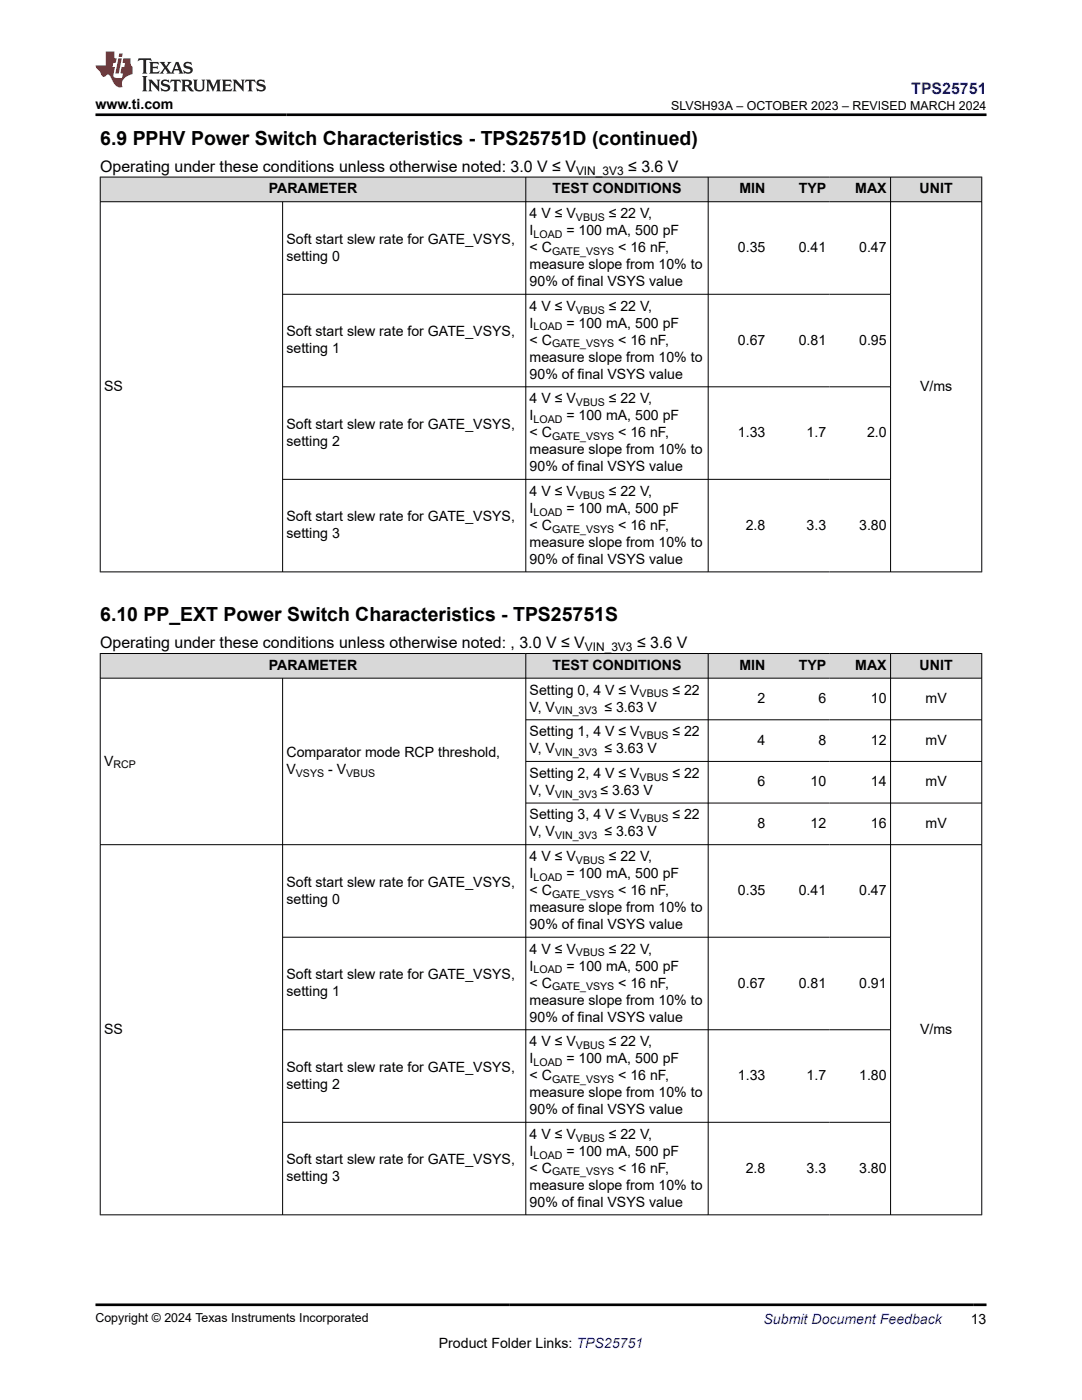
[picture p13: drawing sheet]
<svg xmlns="http://www.w3.org/2000/svg" width="216mm" height="279mm" viewBox="0 0 216 279" stroke-linecap="round" stroke-linejoin="round" font-family="sans-serif">
<defs><g id="words">
<g font-size="3.9">
<text x="20" y="28.8">6.9 PPHV Power Switch Characteristics - TPS25751D (continued)</text>
<text x="20" y="123.9">6.10 PP_EXT Power Switch Characteristics - TPS25751S</text>
</g>
<text font-size="3.2" fill="#00f" x="181.8" y="18.7">TPS25751</text>
<g font-size="3.2">
<text x="20" y="34.3">Operating under these conditions unless otherwise noted: 3.0 V ≤ V</text>
<text x="125.3" y="34.3">≤ 3.6 V</text>
<text x="20" y="129.4">Operating under these conditions unless otherwise noted: , 3.0 V ≤ V</text>
<text x="127.1" y="129.4">≤ 3.6 V</text>
</g>
<g font-size="2.8">
<text x="19" y="21.8">www.ti.com</text>
<text x="53.6" y="38.6">PARAMETER</text>
<text x="110.3" y="38.6">TEST CONDITIONS</text>
<text x="147.6" y="38.6">MIN</text>
<text x="159.4" y="38.6">TYP</text>
<text x="170.7" y="38.6">MAX</text>
<text x="183.5" y="38.6">UNIT</text>
<text x="105.7" y="43.5">4 V ≤ V</text>
<text x="105.7" y="46.9">I</text>
<text x="113" y="46.9">= 100 mA, 500 pF</text>
<text x="121.5" y="43.5">≤ 22 V,</text>
<text x="57.2" y="48.6">Soft start slew rate for GATE_VSYS,</text>
<text x="57.2" y="52">setting 0</text>
<text x="105.7" y="53.7">measure slope from 10% to</text>
<text x="105.7" y="50.3">&lt; C</text>
<text x="123.4" y="50.3">&lt; 16 nF,</text>
<text x="147.2" y="50.3">0.35</text>
<text x="159.4" y="50.3">0.41</text>
<text x="171.4" y="50.3">0.47</text>
<text x="105.7" y="57.1">90% of final VSYS value</text>
<text x="105.7" y="62">4 V ≤ V</text>
<text x="105.7" y="65.4">I</text>
<text x="113" y="65.4">= 100 mA, 500 pF</text>
<text x="121.5" y="62">≤ 22 V,</text>
<text x="57.2" y="67.1">Soft start slew rate for GATE_VSYS,</text>
<text x="57.2" y="70.5">setting 1</text>
<text x="105.7" y="68.8">&lt; C</text>
<text x="123.4" y="68.8">&lt; 16 nF,</text>
<text x="147.2" y="68.8">0.67</text>
<text x="159.4" y="68.8">0.81</text>
<text x="171.4" y="68.8">0.95</text>
<text x="105.7" y="72.2">measure slope from 10% to</text>
<text x="105.7" y="75.5">90% of final VSYS value</text>
<text x="20.8" y="78">SS</text>
<text x="105.7" y="80.5">4 V ≤ V</text>
<text x="105.7" y="83.9">I</text>
<text x="113" y="83.9">= 100 mA, 500 pF</text>
<text x="121.5" y="80.5">≤ 22 V,</text>
<text x="183.6" y="78">V/ms</text>
<text x="57.2" y="85.6">Soft start slew rate for GATE_VSYS,</text>
<text x="57.2" y="88.9">setting 2</text>
<text x="105.7" y="87.2">&lt; C</text>
<text x="123.4" y="87.2">&lt; 16 nF,</text>
<text x="147.2" y="87.2">1.33</text>
<text x="160.9" y="87.2">1.7</text>
<text x="173" y="87.2">2.0</text>
<text x="105.7" y="90.6">measure slope from 10% to</text>
<text x="105.7" y="94">90% of final VSYS value</text>
<text x="105.7" y="98.9">4 V ≤ V</text>
<text x="121.5" y="98.9">≤ 22 V,</text>
<text x="57.2" y="104">Soft start slew rate for GATE_VSYS,</text>
<text x="57.2" y="107.4">setting 3</text>
<text x="105.7" y="105.7">&lt; C</text>
<text x="105.7" y="102.3">I</text>
<text x="113" y="102.3">= 100 mA, 500 pF</text>
<text x="123.4" y="105.7">&lt; 16 nF,</text>
<text x="148.8" y="105.7">2.8</text>
<text x="160.9" y="105.7">3.3</text>
<text x="171.4" y="105.7">3.80</text>
<text x="105.7" y="109.1">measure slope from 10% to</text>
<text x="105.7" y="112.5">90% of final VSYS value</text>
<text x="53.6" y="133.7">PARAMETER</text>
<text x="110.3" y="133.7">TEST CONDITIONS</text>
<text x="147.6" y="133.7">MIN</text>
<text x="159.4" y="133.7">TYP</text>
<text x="170.7" y="133.7">MAX</text>
<text x="183.5" y="133.7">UNIT</text>
<text x="105.7" y="142">V, V</text>
<text x="105.7" y="138.6">Setting 0, 4 V ≤ V</text>
<text x="120.6" y="142">≤ 3.63 V</text>
<text x="134.2" y="138.6">≤ 22</text>
<text x="151.2" y="140.3">2</text>
<text x="163.3" y="140.3">6</text>
<text x="173.8" y="140.3">10</text>
<text x="184.7" y="140.3">mV</text>
<text x="105.7" y="146.9">Setting 1, 4 V ≤ V</text>
<text x="134.2" y="146.9">≤ 22</text>
<text x="151.2" y="148.6">4</text>
<text x="163.3" y="148.6">8</text>
<text x="173.8" y="148.6">12</text>
<text x="184.7" y="148.6">mV</text>
<text x="20.8" y="152.8">V</text>
<text x="57.2" y="151.1">Comparator mode RCP threshold,</text>
<text x="57.2" y="154.5">V</text>
<text x="65.5" y="154.5">- V</text>
<text x="105.7" y="150.3">V, V</text>
<text x="105.7" y="155.2">Setting 2, 4 V ≤ V</text>
<text x="120.6" y="150.3">≤ 3.63 V</text>
<text x="134.2" y="155.2">≤ 22</text>
<text x="105.7" y="158.6">V, V</text>
<text x="119.8" y="158.6">≤ 3.63 V</text>
<text x="151.2" y="156.9">6</text>
<text x="161.7" y="156.9">10</text>
<text x="173.8" y="156.9">14</text>
<text x="184.7" y="156.9">mV</text>
<text x="105.7" y="166.9">V, V</text>
<text x="105.7" y="163.5">Setting 3, 4 V ≤ V</text>
<text x="120.6" y="166.9">≤ 3.63 V</text>
<text x="134.2" y="163.5">≤ 22</text>
<text x="151.2" y="165.2">8</text>
<text x="161.7" y="165.2">12</text>
<text x="173.8" y="165.2">16</text>
<text x="184.7" y="165.2">mV</text>
<text x="105.7" y="171.8">4 V ≤ V</text>
<text x="121.5" y="171.8">≤ 22 V,</text>
<text x="57.2" y="176.9">Soft start slew rate for GATE_VSYS,</text>
<text x="105.7" y="178.6">&lt; C</text>
<text x="105.7" y="175.2">I</text>
<text x="113" y="175.2">= 100 mA, 500 pF</text>
<text x="123.4" y="178.6">&lt; 16 nF,</text>
<text x="147.2" y="178.6">0.35</text>
<text x="159.4" y="178.6">0.41</text>
<text x="171.4" y="178.6">0.47</text>
<text x="57.2" y="180.3">setting 0</text>
<text x="105.7" y="182">measure slope from 10% to</text>
<text x="105.7" y="185.4">90% of final VSYS value</text>
<text x="105.7" y="190.3">4 V ≤ V</text>
<text x="121.5" y="190.3">≤ 22 V,</text>
<text x="57.2" y="195.4">Soft start slew rate for GATE_VSYS,</text>
<text x="105.7" y="197.1">&lt; C</text>
<text x="105.7" y="193.7">I</text>
<text x="113" y="193.7">= 100 mA, 500 pF</text>
<text x="123.4" y="197.1">&lt; 16 nF,</text>
<text x="147.2" y="197.1">0.67</text>
<text x="159.4" y="197.1">0.81</text>
<text x="171.4" y="197.1">0.91</text>
<text x="57.2" y="198.8">setting 1</text>
<text x="105.7" y="200.5">measure slope from 10% to</text>
<text x="105.7" y="203.9">90% of final VSYS value</text>
<text x="20.8" y="206.3">SS</text>
<text x="105.7" y="208.8">4 V ≤ V</text>
<text x="121.5" y="208.8">≤ 22 V,</text>
<text x="183.6" y="206.3">V/ms</text>
<text x="57.2" y="213.9">Soft start slew rate for GATE_VSYS,</text>
<text x="105.7" y="215.6">&lt; C</text>
<text x="105.7" y="212.2">I</text>
<text x="113" y="212.2">= 100 mA, 500 pF</text>
<text x="123.4" y="215.6">&lt; 16 nF,</text>
<text x="147.2" y="215.6">1.33</text>
<text x="160.9" y="215.6">1.7</text>
<text x="171.4" y="215.6">1.80</text>
<text x="57.2" y="217.3">setting 2</text>
<text x="105.7" y="218.9">measure slope from 10% to</text>
<text x="105.7" y="222.3">90% of final VSYS value</text>
<text x="105.7" y="227.3">4 V ≤ V</text>
<text x="121.5" y="227.3">≤ 22 V,</text>
<text x="57.2" y="232.3">Soft start slew rate for GATE_VSYS,</text>
<text x="105.7" y="230.6">I</text>
<text x="113" y="230.6">= 100 mA, 500 pF</text>
<text x="57.2" y="235.7">setting 3</text>
<text x="105.7" y="237.4">measure slope from 10% to</text>
<text x="105.7" y="234">&lt; C</text>
<text x="123.4" y="234">&lt; 16 nF,</text>
<text x="148.8" y="234">2.8</text>
<text x="160.9" y="234">3.3</text>
<text x="171.4" y="234">3.80</text>
<text x="105.7" y="240.8">90% of final VSYS value</text>
<text x="87.6" y="269">Product Folder Links: TPS25751</text>
<text x="193.7" y="264.2">13</text>
</g>
<text font-size="2.8" fill="#00f" x="152.4" y="264.2">Submit Document Feedback</text>
<g font-size="2.5">
<text x="133.9" y="21.9">SLVSH93A – OCTOBER 2023 – REVISED MARCH 2024</text>
<text x="19" y="263.9">Copyright © 2024 Texas Instruments Incorporated</text>
</g>
<g font-size="2.4">
<text x="114.9" y="34.9">VIN_3V3</text>
<text x="116.7" y="130">VIN_3V3</text>
</g>
<g font-size="2.1">
<text x="106.5" y="47.5">LOAD</text>
<text x="114.9" y="44.1">VBUS</text>
<text x="110.2" y="50.9">GATE_VSYS</text>
<text x="106.5" y="66">LOAD</text>
<text x="114.9" y="62.6">VBUS</text>
<text x="110.2" y="69.3">GATE_VSYS</text>
<text x="114.9" y="81">VBUS</text>
<text x="106.5" y="84.4">LOAD</text>
<text x="110.2" y="87.8">GATE_VSYS</text>
<text x="114.9" y="99.5">VBUS</text>
<text x="106.5" y="102.9">LOAD</text>
<text x="110.2" y="106.3">GATE_VSYS</text>
<text x="110.8" y="142.6">VIN_3V3</text>
<text x="127.6" y="139.2">VBUS</text>
<text x="127.6" y="147.5">VBUS</text>
<text x="22.6" y="153.3">RCP</text>
<text x="59" y="155">VSYS</text>
<text x="69.1" y="155">VBUS</text>
<text x="110.8" y="150.9">VIN_3V3</text>
<text x="127.6" y="155.8">VBUS</text>
<text x="110.8" y="159.2">VIN_3V3</text>
<text x="110.8" y="167.5">VIN_3V3</text>
<text x="127.6" y="164.1">VBUS</text>
<text x="114.9" y="172.4">VBUS</text>
<text x="106.5" y="175.8">LOAD</text>
<text x="110.2" y="179.2">GATE_VSYS</text>
<text x="114.9" y="190.9">VBUS</text>
<text x="106.5" y="194.3">LOAD</text>
<text x="110.2" y="197.7">GATE_VSYS</text>
<text x="114.9" y="209.3">VBUS</text>
<text x="106.5" y="212.7">LOAD</text>
<text x="110.2" y="216.1">GATE_VSYS</text>
<text x="114.9" y="227.8">VBUS</text>
<text x="106.5" y="231.2">LOAD</text>
<text x="110.2" y="234.6">GATE_VSYS</text>
</g>
</g></defs>
<g fill="#d8d8d8">
<path d="M20 35.3h175.9v5h-175.9z" fill-rule="evenodd"/>
<path d="M20.1 35.4h84.8v4.8h-84.8z" fill-rule="evenodd"/>
<path d="M105 35.4h36.2v4.8h-36.2z" fill-rule="evenodd"/>
<path d="M141.4 35.4h12v4.8h-12z" fill-rule="evenodd"/>
<path d="M153.4 35.4h12.2v4.8h-12.2z" fill-rule="evenodd"/>
<path d="M165.6 35.4h12v4.8h-12z" fill-rule="evenodd"/>
<path d="M177.8 35.4h18v4.8h-18z" fill-rule="evenodd"/>
</g>
<path d="M19.9 35.3h176.1M20 35.3v78.9M104.9 35.3v78.9M141.3 35.3v78.9M177.7 35.3v78.9M195.9 35.3v78.9M19.9 40.3h176.1M56.4 40.3v73.9M56.4 58.7h121.4M56.4 77.2h121.4M56.4 95.7h121.4M19.9 114.1h176.1" fill="none" stroke="#000" stroke-width=".2"/>
<g fill="#d8d8d8">
<path d="M20 130.4h175.9v4.9h-175.9z" fill-rule="evenodd"/>
<path d="M20.1 130.5h84.8v4.8h-84.8z" fill-rule="evenodd"/>
<path d="M105 130.5h36.2v4.8h-36.2z" fill-rule="evenodd"/>
<path d="M141.4 130.5h12v4.8h-12z" fill-rule="evenodd"/>
<path d="M153.4 130.5h12.2v4.8h-12.2z" fill-rule="evenodd"/>
<path d="M165.6 130.5h12v4.8h-12z" fill-rule="evenodd"/>
<path d="M177.8 130.5h18v4.8h-18z" fill-rule="evenodd"/>
</g>
<g fill="none" stroke="#000" stroke-width=".2">
<path d="M19.9 130.4h176.1M19.9 135.3h176.1M20 130.4v112.1M56.4 135.3v107.2M104.9 130.4v112.1M141.3 130.4v112.1M177.7 130.4v112.1M195.9 130.4v112.1M104.9 143.7h91.1M104.9 152h91.1M104.9 160.3h91.1M196 168.6h-176.1"/>
<path d="M56.4 187h121.4M56.4 205.5h121.4M56.4 224h121.4M19.9 242.4h176.1"/>
</g>
<path d="M27.7 11.6l-.2 .6 .5-.2h.6v.1v2.2l-.2 .4h1l-.2-.4v-2.2v-.1h.5l.5 .2-.1-.6zM29.8 12.4l.2 .3v1.6l-.2 .4h1.9l.1-.6a1.08 1.08 0 0 1-1.3 .2v-.7h.6l.4 .2v-.7l-.4 .2h-.6v-.5l.2-.2a1 1 0 0 1 1 .3l-.1-.5zM31.8 12.4l1 1.1-1 1.2h.9l-.2-.2 .4-.8 .5 .8-.2 .2h1.6l-.2-.2 .1-.5h1l.1 .5-.1 .2h.9l-.2-.4-.8-1.9h-.5l-1 2.1-.8-1.1 .9-1h-.8l.2 .2-.5 .6-.3-.6 .1-.2zM35.2 12.8l.4 1h-.8zM36.8 12.5a.65 .65 0 0 0-.2 .7 .65 .65 0 0 0 .6 .5l.7 .1 .1 .3a.79 .79 0 0 1-.7 .4 .79 .79 0 0 1-.7-.5l.1 .7 .2-.1a.93 .93 0 0 0 1.1 0 .93 .93 0 0 0 .4-.9 1.46 1.46 0 0 0-1.2-.6l-.1-.3a1.09 1.09 0 0 1 1.2 .2l-.2-.6-.1 .1-.6-.2zM28.4 15.2l.2 .4v2.2l-.2 .4h1l-.2-.4v-2.2l.2-.4zM29.6 15.9l.2 .4v1.5l-.2 .4h.8l-.3-.4v-1.3l1.7 1.8v-2l.2-.4h-.8l.2 .2 .1 1.1-1.2-1.3zM32.3 16a.65 .65 0 0 0-.2 .8 .65 .65 0 0 0 .7 .4l.6 .2 .1 .2a.79 .79 0 0 1-.7 .4 .79 .79 0 0 1-.7-.5l.1 .7 .2-.1a.93 .93 0 0 0 1.1 .1 .93 .93 0 0 0 .4-1 1.46 1.46 0 0 0-1.2-.5l-.1-.4a1.09 1.09 0 0 1 1.2 .2l-.2-.6-.1 .1-.6-.1zM34.1 15.9l-.1 .6a.63 .63 0 0 1 .7-.3l.1 1.6-.3 .4h1l-.2-.4v-1.6a.66 .66 0 0 1 .8 .3l-.1-.6zM36.2 15.9l.2 .4v1.5l-.2 .4h.9l-.2-.2v-.7h.5l.1 .2a.79 .79 0 0 0 1.2 .6l-1-.9a.61 .61 0 0 0 .6-.6 .61 .61 0 0 0-.5-.7zM36.9 16.2h.2a.47 .47 0 0 1 .5 .1 .47 .47 0 0 1 .1 .5l-.2 .1-.6 .1zM38.5 15.9l.2 .2a2.27 2.27 0 0 0 .4 2 1.04 1.04 0 0 0 1.7-.7v-1.3l.2-.2h-.8l.2 .4v1.1a.6 .6 0 0 1-.6 .6 .6 .6 0 0 1-.6-.6v-1.1l.3-.4zM41.1 15.9l.2 .4v1.5l-.2 .4h.7l-.2-.4v-1.4l.9 1.9 .8-1.9v1.4l-.2 .4h1l-.3-.4v-1.5l.3-.4h-.8l-.7 1.5-.7-1.5zM44.3 15.9l.2 .4v1.5l-.2 .4h1.9l.1-.6a1.09 1.09 0 0 1-1.3 .2v-.7h.6l.4 .2v-.6l-.4 .2h-.6v-.6l.2-.1a1.01 1.01 0 0 1 1 .3l-.1-.6zM46.4 15.9l.3 .4v1.5l-.3 .4h.8l-.2-.4v-1.3l1.6 1.8v-2l.2-.4h-.7l.2 .2v1.1l-1.2-1.3zM49 15.9l-.1 .6a.63 .63 0 0 1 .8-.3v1.6l-.3 .4h1l-.2-.4v-1.6a.66 .66 0 0 1 .8 .3l-.1-.6zM51.4 16a.65 .65 0 0 0-.2 .8 .65 .65 0 0 0 .6 .4l.6 .2 .2 .2a.79 .79 0 0 1-.8 .4 .79 .79 0 0 1-.6-.5l.1 .7 .2-.1a.93 .93 0 0 0 1 .1 .93 .93 0 0 0 .5-1 1.46 1.46 0 0 0-1.3-.5l-.1-.4a1.09 1.09 0 0 1 1.3 .2l-.2-.6-.2 .1-.5-.1z" fill="#231f20"/>
<path d="M21.1 10.3v2.7h-2.1l.1 .4 .9 1a.95 .95 0 0 0 .9 .9 .59 .59 0 0 1 .6-.4 .59 .59 0 0 1 .5 .3l.4 .8a1.59 1.59 0 0 0 2.1 1.4 1.61 1.61 0 0 1 1-2.3l1-.3-.1-1.5a1.59 1.59 0 0 1-.4-1.7h-1.4l-.2 .9h.5l-.1 .9h-.5l-.2 .9v.3l.4 .1-.2 .9h-.6a.73 .73 0 0 1-1.1-.7l.3-1.5h-.5l.2-.9h.5l.2-.9h-.5v-1.3zM23.6 11.6l-.6 3.1h.7l.6-3.1zM23.8 10.7l-.1 .6h.7l.1-.6z" fill="#ed1c24"/>
<path d="M19 22.9h177.8M19 260.4h177.8" fill="none" stroke="#000" stroke-width=".53"/>
<use href="#words"/>
</svg>
